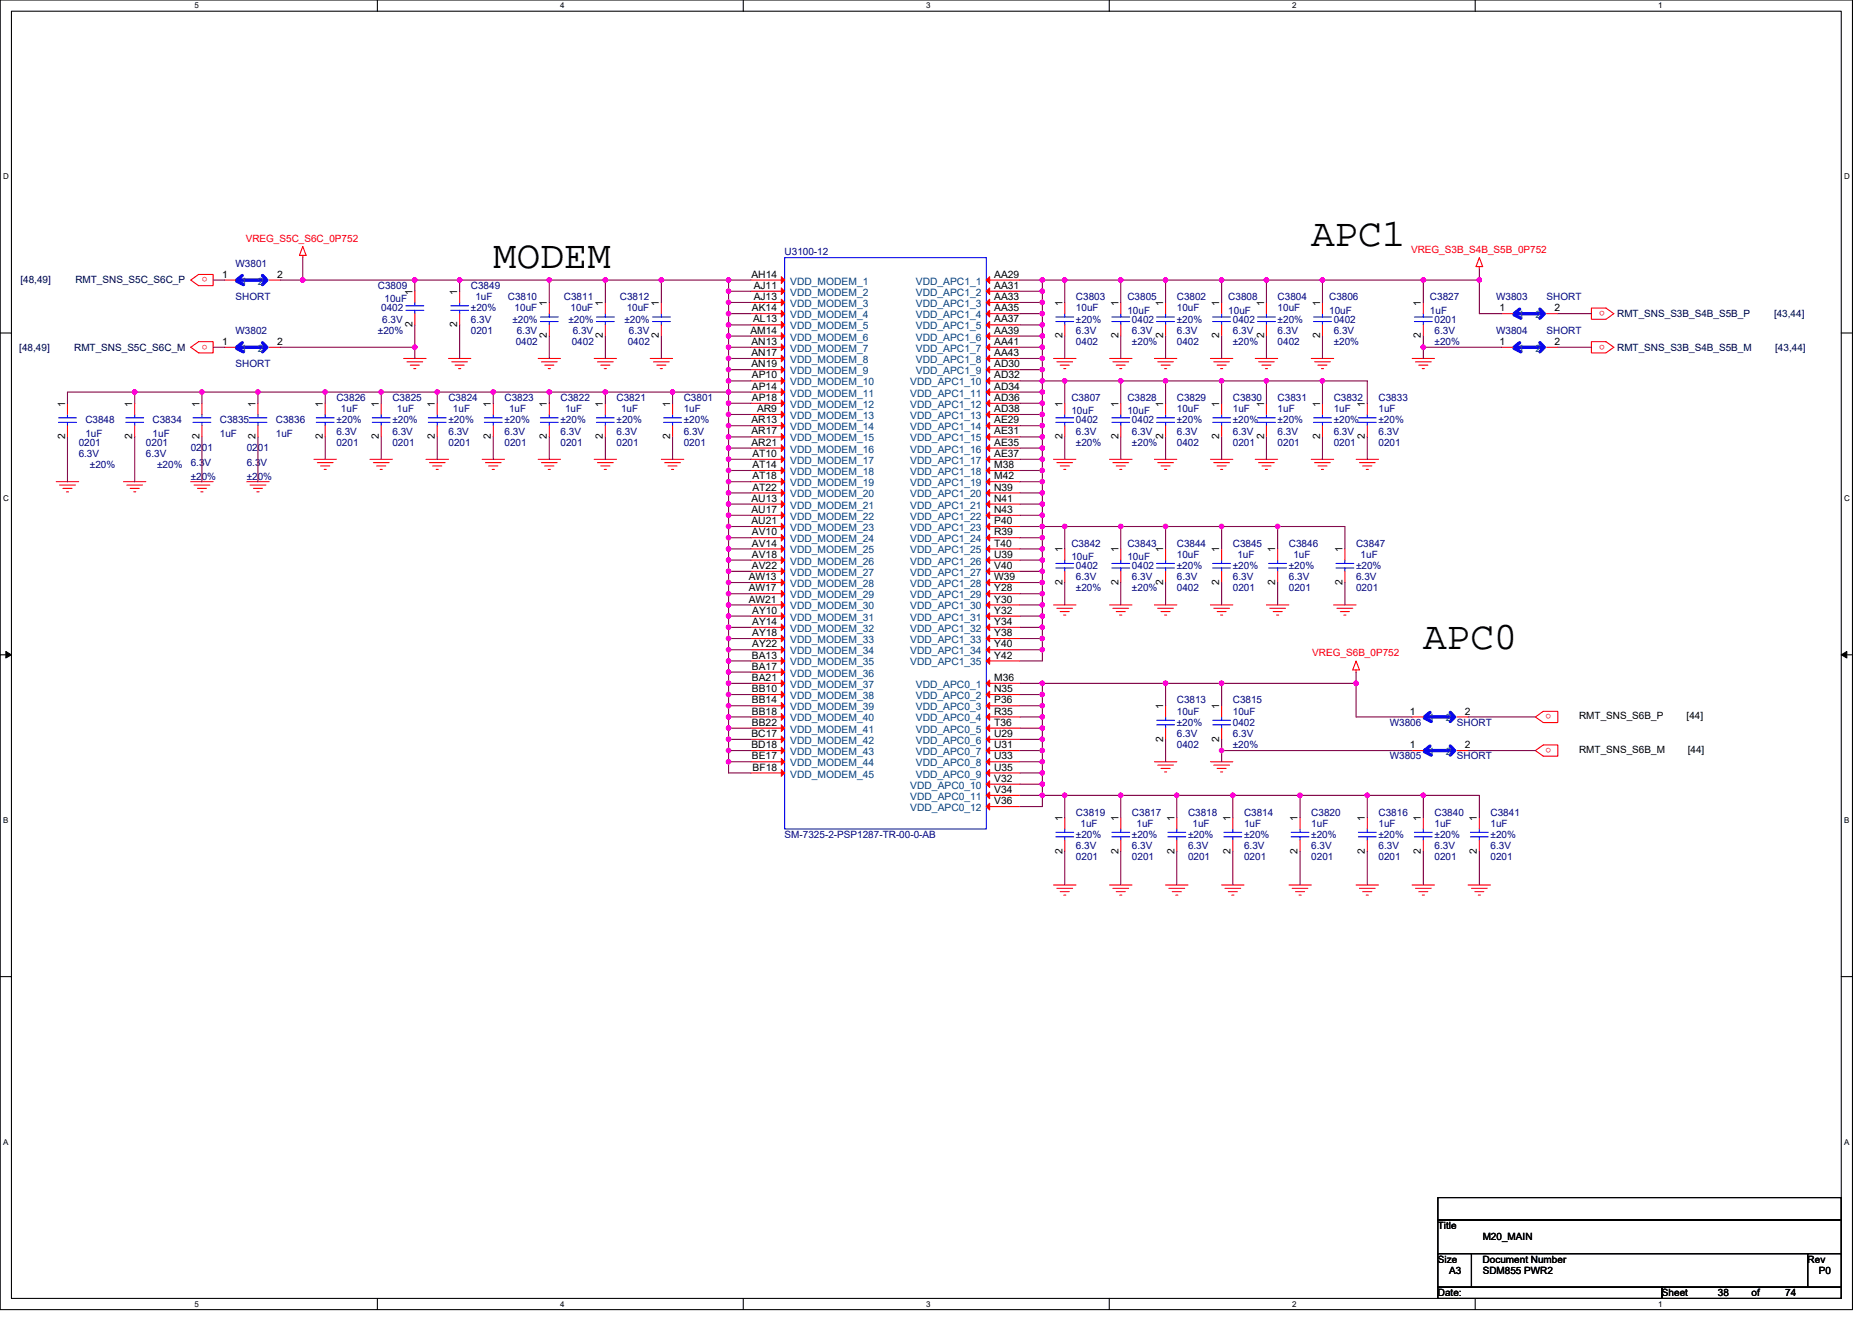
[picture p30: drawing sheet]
<svg xmlns="http://www.w3.org/2000/svg" width="297mm" height="210mm" viewBox="0 0 297 210" stroke-linecap="round" stroke-linejoin="round" font-family="sans-serif">
<defs><g id="words">
<g font-size="6.2">
<text x="208.1" y="39">APC1</text>
<text x="78.3" y="42.5">MODEM</text>
<text x="225.8" y="103">APC0</text>
</g>
<g font-size="1.6" fill="#f00">
<text x="39" y="38.4">VREG_S5C_S6C_0P752</text>
<text x="223.9" y="40.2">VREG_S3B_S4B_S5B_0P752</text>
<text x="32.9" y="44" transform="rotate(180 32.9 44)">o</text>
<text x="254.7" y="49.4" transform="rotate(180 254.7 49.4)">o</text>
<text x="32.9" y="54.7" transform="rotate(180 32.9 54.7)">o</text>
<text x="254.7" y="54.7" transform="rotate(180 254.7 54.7)">o</text>
<text x="208.2" y="104.2">VREG_S6B_0P752</text>
<text x="246.1" y="113.4" transform="rotate(180 246.1 113.4)">o</text>
<text x="246.1" y="118.7" transform="rotate(180 246.1 118.7)">o</text>
</g>
<g font-size="1.6" fill="#000080">
<text x="124.5" y="40.5">U3100-12</text>
<text x="37.4" y="42.3">W3801</text>
<text x="37.4" y="47.6">SHORT</text>
<text x="60" y="45.9">C3809</text>
<text x="74.7" y="45.9">C3849</text>
<text x="75.4" y="47.6">1uF</text>
<text x="80.6" y="47.6">C3810</text>
<text x="89.5" y="47.6">C3811</text>
<text x="98.4" y="47.6">C3812</text>
<text x="170.7" y="47.6">C3803</text>
<text x="178.9" y="47.6">C3805</text>
<text x="186.7" y="47.6">C3802</text>
<text x="194.9" y="47.6">C3808</text>
<text x="202.7" y="47.6">C3804</text>
<text x="210.9" y="47.6">C3806</text>
<text x="226.9" y="47.6">C3827</text>
<text x="237.4" y="47.6">W3803</text>
<text x="245.4" y="47.6">SHORT</text>
<text x="37.4" y="53">W3802</text>
<text x="60" y="53">±20%</text>
<text x="60.5" y="49.4">0402</text>
<text x="60.7" y="51.2">6.3V</text>
<text x="61" y="48">10uF</text>
<text x="74.7" y="53">0201</text>
<text x="74.7" y="51.2">6.3V</text>
<text x="74.7" y="49.4">±20%</text>
<text x="81.3" y="51.2">±20%</text>
<text x="81.7" y="49.4">10uF</text>
<text x="82" y="53">6.3V</text>
<text x="90.2" y="51.2">±20%</text>
<text x="90.5" y="49.4">10uF</text>
<text x="90.9" y="53">6.3V</text>
<text x="99.1" y="51.2">±20%</text>
<text x="99.4" y="49.4">10uF</text>
<text x="99.8" y="53">6.3V</text>
<text x="170.7" y="49.4">10uF</text>
<text x="170.7" y="53">6.3V</text>
<text x="170.7" y="51.2">±20%</text>
<text x="178.9" y="49.8">10uF</text>
<text x="179.6" y="51.2">0402</text>
<text x="179.6" y="53">6.3V</text>
<text x="186.7" y="49.4">10uF</text>
<text x="186.7" y="53">6.3V</text>
<text x="186.7" y="51.2">±20%</text>
<text x="194.9" y="49.8">10uF</text>
<text x="195.6" y="51.2">0402</text>
<text x="195.6" y="53">6.3V</text>
<text x="202.7" y="49.4">10uF</text>
<text x="202.7" y="53">6.3V</text>
<text x="202.7" y="51.2">±20%</text>
<text x="210.9" y="49.8">10uF</text>
<text x="211.6" y="51.2">0402</text>
<text x="211.6" y="53">6.3V</text>
<text x="226.9" y="49.8">1uF</text>
<text x="227.6" y="51.2">0201</text>
<text x="227.6" y="53">6.3V</text>
<text x="237.4" y="53">W3804</text>
<text x="245.4" y="53">SHORT</text>
<text x="37.4" y="58.3">SHORT</text>
<text x="81.8" y="54.8">0402</text>
<text x="90.7" y="54.8">0402</text>
<text x="99.6" y="54.8">0402</text>
<text x="170.7" y="54.8">0402</text>
<text x="179.6" y="54.8">±20%</text>
<text x="186.7" y="54.8">0402</text>
<text x="195.6" y="54.8">±20%</text>
<text x="202.7" y="54.8">0402</text>
<text x="211.6" y="54.8">±20%</text>
<text x="227.6" y="54.8">±20%</text>
<text x="53.4" y="63.6">C3826</text>
<text x="54.1" y="65.4">1uF</text>
<text x="62.3" y="63.6">C3825</text>
<text x="63" y="65.4">1uF</text>
<text x="71.2" y="63.6">C3824</text>
<text x="71.9" y="65.4">1uF</text>
<text x="80" y="63.6">C3823</text>
<text x="80.8" y="65.4">1uF</text>
<text x="88.9" y="63.6">C3822</text>
<text x="89.7" y="65.4">1uF</text>
<text x="97.8" y="63.6">C3821</text>
<text x="98.5" y="65.4">1uF</text>
<text x="108.5" y="63.6">C3801</text>
<text x="108.5" y="65.4">1uF</text>
<text x="170" y="63.6">C3807</text>
<text x="170" y="65.8">10uF</text>
<text x="178.9" y="63.6">C3828</text>
<text x="178.9" y="65.8">10uF</text>
<text x="186.7" y="63.6">C3829</text>
<text x="186.7" y="65.4">10uF</text>
<text x="195.6" y="63.6">C3830</text>
<text x="195.6" y="65.4">1uF</text>
<text x="202.7" y="63.6">C3831</text>
<text x="202.7" y="65.4">1uF</text>
<text x="211.6" y="63.6">C3832</text>
<text x="211.6" y="65.4">1uF</text>
<text x="218.7" y="63.6">C3833</text>
<text x="218.7" y="65.4">1uF</text>
<text x="12.5" y="70.8">0201</text>
<text x="13.5" y="67.2">C3848</text>
<text x="13.5" y="69.3">1uF</text>
<text x="23.2" y="70.8">0201</text>
<text x="24.2" y="67.2">C3834</text>
<text x="24.2" y="69.3">1uF</text>
<text x="30.3" y="71.6">0201</text>
<text x="34.9" y="67.2">C3835</text>
<text x="34.9" y="69.3">1uF</text>
<text x="39.2" y="71.6">0201</text>
<text x="43.8" y="67.2">C3836</text>
<text x="43.8" y="69.3">1uF</text>
<text x="53.4" y="70.8">0201</text>
<text x="53.4" y="69">6.3V</text>
<text x="53.4" y="67.2">±20%</text>
<text x="62.3" y="70.8">0201</text>
<text x="62.3" y="69">6.3V</text>
<text x="62.3" y="67.2">±20%</text>
<text x="71.2" y="70.8">0201</text>
<text x="71.2" y="69">6.3V</text>
<text x="71.2" y="67.2">±20%</text>
<text x="80" y="70.8">0201</text>
<text x="80" y="69">6.3V</text>
<text x="80" y="67.2">±20%</text>
<text x="88.9" y="70.8">0201</text>
<text x="88.9" y="69">6.3V</text>
<text x="88.9" y="67.2">±20%</text>
<text x="97.8" y="70.8">0201</text>
<text x="97.8" y="69">6.3V</text>
<text x="97.8" y="67.2">±20%</text>
<text x="108.5" y="70.8">0201</text>
<text x="108.5" y="69">6.3V</text>
<text x="108.5" y="67.2">±20%</text>
<text x="170.7" y="67.2">0402</text>
<text x="170.7" y="69">6.3V</text>
<text x="170.7" y="70.8">±20%</text>
<text x="179.6" y="67.2">0402</text>
<text x="179.6" y="69">6.3V</text>
<text x="179.6" y="70.8">±20%</text>
<text x="186.7" y="70.8">0402</text>
<text x="186.7" y="69">6.3V</text>
<text x="186.7" y="67.2">±20%</text>
<text x="195.6" y="70.8">0201</text>
<text x="195.6" y="69">6.3V</text>
<text x="195.6" y="67.2">±20%</text>
<text x="202.7" y="70.8">0201</text>
<text x="202.7" y="69">6.3V</text>
<text x="202.7" y="67.2">±20%</text>
<text x="211.6" y="70.8">0201</text>
<text x="211.6" y="69">6.3V</text>
<text x="211.6" y="67.2">±20%</text>
<text x="218.7" y="70.8">0201</text>
<text x="218.7" y="69">6.3V</text>
<text x="218.7" y="67.2">±20%</text>
<text x="12.5" y="72.5">6.3V</text>
<text x="14.3" y="74.3">±20%</text>
<text x="23.2" y="72.5">6.3V</text>
<text x="24.9" y="74.3">±20%</text>
<text x="30.3" y="74">6.3V</text>
<text x="30.3" y="76.3">±20%</text>
<text x="39.2" y="74">6.3V</text>
<text x="39.2" y="76.3">±20%</text>
<text x="170" y="86.8">C3842</text>
<text x="170" y="88.9">10uF</text>
<text x="178.9" y="86.8">C3843</text>
<text x="178.9" y="88.9">10uF</text>
<text x="186.7" y="86.8">C3844</text>
<text x="186.7" y="88.5">10uF</text>
<text x="195.6" y="86.8">C3845</text>
<text x="196.3" y="88.5">1uF</text>
<text x="204.5" y="86.8">C3846</text>
<text x="205.2" y="88.5">1uF</text>
<text x="215.2" y="86.8">C3847</text>
<text x="215.9" y="88.5">1uF</text>
<text x="170.7" y="90.3">0402</text>
<text x="170.7" y="92.1">6.3V</text>
<text x="170.7" y="93.9">±20%</text>
<text x="179.6" y="90.3">0402</text>
<text x="179.6" y="92.1">6.3V</text>
<text x="179.6" y="93.9">±20%</text>
<text x="186.7" y="93.9">0402</text>
<text x="186.7" y="92.1">6.3V</text>
<text x="186.7" y="90.3">±20%</text>
<text x="195.6" y="93.9">0201</text>
<text x="195.6" y="92.1">6.3V</text>
<text x="195.6" y="90.3">±20%</text>
<text x="204.5" y="93.9">0201</text>
<text x="204.5" y="92.1">6.3V</text>
<text x="204.5" y="90.3">±20%</text>
<text x="215.2" y="93.9">0201</text>
<text x="215.2" y="92.1">6.3V</text>
<text x="215.2" y="90.3">±20%</text>
<text x="186.7" y="111.7">C3813</text>
<text x="186.7" y="113.4">10uF</text>
<text x="195.6" y="111.7">C3815</text>
<text x="195.6" y="113.4">10uF</text>
<text x="186.7" y="118.8">0402</text>
<text x="186.7" y="117">6.3V</text>
<text x="186.7" y="115.2">±20%</text>
<text x="195.6" y="115.2">0402</text>
<text x="195.6" y="117">6.3V</text>
<text x="195.6" y="118.8">±20%</text>
<text x="220.5" y="115.2">W3806</text>
<text x="231.2" y="115.2">SHORT</text>
<text x="220.5" y="120.5">W3805</text>
<text x="231.2" y="120.5">SHORT</text>
<text x="170.7" y="129.4">C3819</text>
<text x="171.4" y="131.2">1uF</text>
<text x="179.6" y="129.4">C3817</text>
<text x="180.3" y="131.2">1uF</text>
<text x="188.5" y="129.4">C3818</text>
<text x="189.2" y="131.2">1uF</text>
<text x="197.4" y="129.4">C3814</text>
<text x="197.4" y="131.2">1uF</text>
<text x="208.1" y="129.4">C3820</text>
<text x="208.1" y="131.2">1uF</text>
<text x="218.7" y="129.4">C3816</text>
<text x="218.7" y="131.2">1uF</text>
<text x="227.6" y="129.4">C3840</text>
<text x="227.6" y="131.2">1uF</text>
<text x="236.5" y="129.4">C3841</text>
<text x="236.5" y="131.2">1uF</text>
<text x="124.5" y="133">SM-7325-2-PSP1287-TR-00-0-AB</text>
<text x="170.7" y="136.5">0201</text>
<text x="170.7" y="134.8">6.3V</text>
<text x="170.7" y="133">±20%</text>
<text x="179.6" y="136.5">0201</text>
<text x="179.6" y="134.8">6.3V</text>
<text x="179.6" y="133">±20%</text>
<text x="188.5" y="136.5">0201</text>
<text x="188.5" y="134.8">6.3V</text>
<text x="188.5" y="133">±20%</text>
<text x="197.4" y="136.5">0201</text>
<text x="197.4" y="134.8">6.3V</text>
<text x="197.4" y="133">±20%</text>
<text x="208.1" y="136.5">0201</text>
<text x="208.1" y="134.8">6.3V</text>
<text x="208.1" y="133">±20%</text>
<text x="218.7" y="136.5">0201</text>
<text x="218.7" y="134.8">6.3V</text>
<text x="218.7" y="133">±20%</text>
<text x="227.6" y="136.5">0201</text>
<text x="227.6" y="134.8">6.3V</text>
<text x="227.6" y="133">±20%</text>
<text x="236.5" y="136.5">0201</text>
<text x="236.5" y="134.8">6.3V</text>
<text x="236.5" y="133">±20%</text>
</g>
<g font-size="1.6" fill="#000040">
<text x="3.2" y="45">[48,49]</text>
<text x="12" y="45">RMT_SNS_S5C_S6C_P</text>
<text x="256.6" y="50.3">RMT_SNS_S3B_S4B_S5B_P</text>
<text x="281.5" y="50.3">[43,44]</text>
<text x="3.1" y="55.6">[48,49]</text>
<text x="11.8" y="55.6">RMT_SNS_S5C_S6C_M</text>
<text x="256.6" y="55.6">RMT_SNS_S3B_S4B_S5B_M</text>
<text x="281.7" y="55.6">[43,44]</text>
</g>
<g font-size="1.6">
<text x="35.2" y="44.1">1</text>
<text x="44" y="44.1">2</text>
<text x="65.4" y="46.8" transform="rotate(-90 65.4 46.8)">1</text>
<text x="72.6" y="46.8" transform="rotate(-90 72.6 46.8)">1</text>
<text x="119.2" y="44.1">AH14</text>
<text x="119.6" y="45.8">AJ11</text>
<text x="119.6" y="47.6">AJ13</text>
<text x="157.8" y="44.1">AA29</text>
<text x="157.8" y="45.8">AA31</text>
<text x="157.8" y="47.6">AA33</text>
<text x="65.4" y="51.9" transform="rotate(-90 65.4 51.9)">2</text>
<text x="72.6" y="51.9" transform="rotate(-90 72.6 51.9)">2</text>
<text x="86.8" y="53.7" transform="rotate(-90 86.8 53.7)">2</text>
<text x="86.8" y="48.5" transform="rotate(-90 86.8 48.5)">1</text>
<text x="95.7" y="53.7" transform="rotate(-90 95.7 53.7)">2</text>
<text x="95.7" y="48.5" transform="rotate(-90 95.7 48.5)">1</text>
<text x="104.6" y="53.7" transform="rotate(-90 104.6 53.7)">2</text>
<text x="104.6" y="48.5" transform="rotate(-90 104.6 48.5)">1</text>
<text x="119.1" y="53">AM14</text>
<text x="119.3" y="49.4">AK14</text>
<text x="119.5" y="51.2">AL13</text>
<text x="157.8" y="49.4">AA35</text>
<text x="157.8" y="51.2">AA37</text>
<text x="157.8" y="53">AA39</text>
<text x="168.6" y="53.7" transform="rotate(-90 168.6 53.7)">2</text>
<text x="168.6" y="48.5" transform="rotate(-90 168.6 48.5)">1</text>
<text x="177.5" y="53.7" transform="rotate(-90 177.5 53.7)">2</text>
<text x="177.5" y="48.5" transform="rotate(-90 177.5 48.5)">1</text>
<text x="184.6" y="53.7" transform="rotate(-90 184.6 53.7)">2</text>
<text x="184.6" y="48.5" transform="rotate(-90 184.6 48.5)">1</text>
<text x="193.5" y="53.7" transform="rotate(-90 193.5 53.7)">2</text>
<text x="193.5" y="48.5" transform="rotate(-90 193.5 48.5)">1</text>
<text x="200.6" y="53.7" transform="rotate(-90 200.6 53.7)">2</text>
<text x="200.6" y="48.5" transform="rotate(-90 200.6 48.5)">1</text>
<text x="209.5" y="53.7" transform="rotate(-90 209.5 53.7)">2</text>
<text x="209.5" y="48.5" transform="rotate(-90 209.5 48.5)">1</text>
<text x="225.5" y="53.7" transform="rotate(-90 225.5 53.7)">2</text>
<text x="225.5" y="48.5" transform="rotate(-90 225.5 48.5)">1</text>
<text x="237.9" y="49.4">1</text>
<text x="246.7" y="49.4">2</text>
<text x="35.2" y="54.7">1</text>
<text x="44" y="54.7">2</text>
<text x="119.2" y="54.7">AN13</text>
<text x="119.2" y="56.5">AN17</text>
<text x="119.2" y="58.3">AN19</text>
<text x="157.8" y="54.7">AA41</text>
<text x="157.8" y="56.5">AA43</text>
<text x="157.8" y="58.3">AD30</text>
<text x="237.9" y="54.7">1</text>
<text x="246.7" y="54.7">2</text>
<text x="10.3" y="64.5" transform="rotate(-90 10.3 64.5)">1</text>
<text x="21" y="64.5" transform="rotate(-90 21 64.5)">1</text>
<text x="31.7" y="64.5" transform="rotate(-90 31.7 64.5)">1</text>
<text x="40.6" y="64.5" transform="rotate(-90 40.6 64.5)">1</text>
<text x="51.2" y="64.5" transform="rotate(-90 51.2 64.5)">1</text>
<text x="60.1" y="64.5" transform="rotate(-90 60.1 64.5)">1</text>
<text x="69" y="64.5" transform="rotate(-90 69 64.5)">1</text>
<text x="77.9" y="64.5" transform="rotate(-90 77.9 64.5)">1</text>
<text x="86.8" y="64.5" transform="rotate(-90 86.8 64.5)">1</text>
<text x="95.7" y="64.5" transform="rotate(-90 95.7 64.5)">1</text>
<text x="106.3" y="64.5" transform="rotate(-90 106.3 64.5)">1</text>
<text x="119.3" y="60.1">AP10</text>
<text x="119.3" y="61.8">AP14</text>
<text x="119.3" y="63.6">AP18</text>
<text x="120.1" y="65.4">AR9</text>
<text x="157.8" y="60.1">AD32</text>
<text x="157.8" y="61.8">AD34</text>
<text x="157.8" y="63.6">AD36</text>
<text x="157.8" y="65.4">AD38</text>
<text x="168.6" y="64.5" transform="rotate(-90 168.6 64.5)">1</text>
<text x="177.5" y="64.5" transform="rotate(-90 177.5 64.5)">1</text>
<text x="184.6" y="64.5" transform="rotate(-90 184.6 64.5)">1</text>
<text x="193.5" y="64.5" transform="rotate(-90 193.5 64.5)">1</text>
<text x="200.6" y="64.5" transform="rotate(-90 200.6 64.5)">1</text>
<text x="209.5" y="64.5" transform="rotate(-90 209.5 64.5)">1</text>
<text x="216.6" y="64.5" transform="rotate(-90 216.6 64.5)">1</text>
<text x="10.3" y="69.7" transform="rotate(-90 10.3 69.7)">2</text>
<text x="21" y="69.7" transform="rotate(-90 21 69.7)">2</text>
<text x="31.7" y="69.7" transform="rotate(-90 31.7 69.7)">2</text>
<text x="40.6" y="69.7" transform="rotate(-90 40.6 69.7)">2</text>
<text x="51.2" y="69.7" transform="rotate(-90 51.2 69.7)">2</text>
<text x="60.1" y="69.7" transform="rotate(-90 60.1 69.7)">2</text>
<text x="69" y="69.7" transform="rotate(-90 69 69.7)">2</text>
<text x="77.9" y="69.7" transform="rotate(-90 77.9 69.7)">2</text>
<text x="86.8" y="69.7" transform="rotate(-90 86.8 69.7)">2</text>
<text x="95.7" y="69.7" transform="rotate(-90 95.7 69.7)">2</text>
<text x="106.3" y="69.7" transform="rotate(-90 106.3 69.7)">2</text>
<text x="119.2" y="67.2">AR13</text>
<text x="119.2" y="69">AR17</text>
<text x="119.2" y="70.7">AR21</text>
<text x="157.8" y="67.2">AE29</text>
<text x="157.8" y="69">AE31</text>
<text x="157.8" y="70.7">AE35</text>
<text x="168.6" y="69.7" transform="rotate(-90 168.6 69.7)">2</text>
<text x="177.5" y="69.7" transform="rotate(-90 177.5 69.7)">2</text>
<text x="184.6" y="69.7" transform="rotate(-90 184.6 69.7)">2</text>
<text x="193.5" y="69.7" transform="rotate(-90 193.5 69.7)">2</text>
<text x="200.6" y="69.7" transform="rotate(-90 200.6 69.7)">2</text>
<text x="209.5" y="69.7" transform="rotate(-90 209.5 69.7)">2</text>
<text x="216.6" y="69.7" transform="rotate(-90 216.6 69.7)">2</text>
<text x="119.4" y="72.5">AT10</text>
<text x="119.4" y="74.3">AT14</text>
<text x="119.4" y="76.1">AT18</text>
<text x="119.4" y="77.9">AT22</text>
<text x="157.8" y="72.5">AE37</text>
<text x="157.8" y="74.3">M38</text>
<text x="157.8" y="76.1">M42</text>
<text x="157.8" y="77.9">N39</text>
<text x="119.2" y="79.6">AU13</text>
<text x="119.2" y="81.4">AU17</text>
<text x="119.2" y="83.2">AU21</text>
<text x="157.8" y="79.6">N41</text>
<text x="157.8" y="81.4">N43</text>
<text x="157.8" y="83.2">P40</text>
<text x="119.3" y="85">AV10</text>
<text x="119.3" y="86.7">AV14</text>
<text x="119.3" y="88.5">AV18</text>
<text x="157.8" y="85">R39</text>
<text x="157.8" y="86.7">T40</text>
<text x="157.8" y="88.5">U39</text>
<text x="168.6" y="87.7" transform="rotate(-90 168.6 87.7)">1</text>
<text x="177.5" y="87.7" transform="rotate(-90 177.5 87.7)">1</text>
<text x="184.6" y="87.7" transform="rotate(-90 184.6 87.7)">1</text>
<text x="193.5" y="87.7" transform="rotate(-90 193.5 87.7)">1</text>
<text x="202.3" y="87.7" transform="rotate(-90 202.3 87.7)">1</text>
<text x="213" y="87.7" transform="rotate(-90 213 87.7)">1</text>
<text x="118.8" y="92.1">AW13</text>
<text x="118.8" y="93.9">AW17</text>
<text x="118.8" y="95.6">AW21</text>
<text x="119.3" y="90.3">AV22</text>
<text x="157.8" y="90.3">V40</text>
<text x="157.8" y="92.1">W39</text>
<text x="157.8" y="93.9">Y28</text>
<text x="157.8" y="95.6">Y30</text>
<text x="168.6" y="92.8" transform="rotate(-90 168.6 92.8)">2</text>
<text x="177.5" y="92.8" transform="rotate(-90 177.5 92.8)">2</text>
<text x="184.6" y="92.8" transform="rotate(-90 184.6 92.8)">2</text>
<text x="193.5" y="92.8" transform="rotate(-90 193.5 92.8)">2</text>
<text x="202.3" y="92.8" transform="rotate(-90 202.3 92.8)">2</text>
<text x="213" y="92.8" transform="rotate(-90 213 92.8)">2</text>
<text x="119.4" y="97.4">AY10</text>
<text x="119.4" y="99.2">AY14</text>
<text x="119.4" y="101">AY18</text>
<text x="157.8" y="97.4">Y32</text>
<text x="157.8" y="99.2">Y34</text>
<text x="157.8" y="101">Y38</text>
<text x="119.3" y="104.5">BA13</text>
<text x="119.3" y="106.3">BA17</text>
<text x="119.4" y="102.7">AY22</text>
<text x="157.8" y="102.7">Y40</text>
<text x="157.8" y="104.5">Y42</text>
<text x="119.3" y="108.1">BA21</text>
<text x="119.3" y="109.9">BB10</text>
<text x="119.3" y="111.6">BB14</text>
<text x="119.3" y="113.4">BB18</text>
<text x="157.8" y="108.1">M36</text>
<text x="157.8" y="109.9">N35</text>
<text x="157.8" y="111.6">P36</text>
<text x="157.8" y="113.4">R35</text>
<text x="184.6" y="112.5" transform="rotate(-90 184.6 112.5)">1</text>
<text x="193.5" y="112.5" transform="rotate(-90 193.5 112.5)">1</text>
<text x="223.7" y="113.4">1</text>
<text x="232.4" y="113.4">2</text>
<text x="119.2" y="117">BC17</text>
<text x="119.2" y="118.7">BD18</text>
<text x="119.3" y="115.2">BB22</text>
<text x="157.8" y="115.2">T36</text>
<text x="157.8" y="117">U29</text>
<text x="157.8" y="118.7">U31</text>
<text x="184.6" y="117.7" transform="rotate(-90 184.6 117.7)">2</text>
<text x="193.5" y="117.7" transform="rotate(-90 193.5 117.7)">2</text>
<text x="223.7" y="118.7">1</text>
<text x="232.4" y="118.7">2</text>
<text x="250.6" y="114.2">RMT_SNS_S6B_P</text>
<text x="250.6" y="119.5">RMT_SNS_S6B_M</text>
<text x="267.6" y="114.2">[44]</text>
<text x="267.8" y="119.5">[44]</text>
<text x="119.3" y="120.5">BE17</text>
<text x="119.4" y="122.3">BF18</text>
<text x="157.8" y="124.1">V32</text>
<text x="157.8" y="125.9">V34</text>
<text x="157.8" y="120.5">U33</text>
<text x="157.8" y="122.3">U35</text>
<text x="157.8" y="127.6">V36</text>
<text x="168.6" y="130.3" transform="rotate(-90 168.6 130.3)">1</text>
<text x="177.5" y="130.3" transform="rotate(-90 177.5 130.3)">1</text>
<text x="186.3" y="130.3" transform="rotate(-90 186.3 130.3)">1</text>
<text x="195.2" y="130.3" transform="rotate(-90 195.2 130.3)">1</text>
<text x="205.9" y="130.3" transform="rotate(-90 205.9 130.3)">1</text>
<text x="216.6" y="130.3" transform="rotate(-90 216.6 130.3)">1</text>
<text x="225.5" y="130.3" transform="rotate(-90 225.5 130.3)">1</text>
<text x="234.4" y="130.3" transform="rotate(-90 234.4 130.3)">1</text>
<text x="168.6" y="135.5" transform="rotate(-90 168.6 135.5)">2</text>
<text x="177.5" y="135.5" transform="rotate(-90 177.5 135.5)">2</text>
<text x="186.3" y="135.5" transform="rotate(-90 186.3 135.5)">2</text>
<text x="195.2" y="135.5" transform="rotate(-90 195.2 135.5)">2</text>
<text x="205.9" y="135.5" transform="rotate(-90 205.9 135.5)">2</text>
<text x="216.6" y="135.5" transform="rotate(-90 216.6 135.5)">2</text>
<text x="225.5" y="135.5" transform="rotate(-90 225.5 135.5)">2</text>
<text x="234.4" y="135.5" transform="rotate(-90 234.4 135.5)">2</text>
<text x="228.1" y="195.1">Title</text>
<text x="235.3" y="196.8">M20_MAIN</text>
<text x="228.1" y="200.4">Size</text>
<text x="229.9" y="202.2">A3</text>
<text x="235.3" y="200.4">Document Number</text>
<text x="235.3" y="202.2">SDM855 PWR2</text>
<text x="286.8" y="200.4">Rev</text>
<text x="288.6" y="202.2">P0</text>
<text x="228.1" y="205.7">Date:</text>
<text x="263.7" y="205.7">Sheet</text>
<text x="272.6" y="205.7">38</text>
<text x="277.9" y="205.7">of</text>
<text x="283.3" y="205.7">74</text>
</g>
<g font-size="1.6" fill="#004080">
<text x="38.3" y="45.2">1</text>
<text x="40.9" y="45.2">2</text>
<text x="125.4" y="45.2">VDD_MODEM_1</text>
<text x="125.4" y="46.9">VDD_MODEM_2</text>
<text x="145.3" y="45.2">VDD_APC1_1</text>
<text x="145.3" y="46.9">VDD_APC1_2</text>
<text x="125.4" y="48.7">VDD_MODEM_3</text>
<text x="125.4" y="50.5">VDD_MODEM_4</text>
<text x="125.4" y="52.3">VDD_MODEM_5</text>
<text x="145.3" y="48.7">VDD_APC1_3</text>
<text x="145.3" y="50.5">VDD_APC1_4</text>
<text x="145.3" y="52.3">VDD_APC1_5</text>
<text x="241" y="50.5">1</text>
<text x="243.6" y="50.5">2</text>
<text x="38.3" y="55.8">1</text>
<text x="40.9" y="55.8">2</text>
<text x="125.4" y="54.1">VDD_MODEM_6</text>
<text x="125.4" y="55.8">VDD_MODEM_7</text>
<text x="125.4" y="57.6">VDD_MODEM_8</text>
<text x="125.4" y="59.4">VDD_MODEM_9</text>
<text x="145.3" y="54.1">VDD_APC1_6</text>
<text x="145.3" y="55.8">VDD_APC1_7</text>
<text x="145.3" y="57.6">VDD_APC1_8</text>
<text x="145.3" y="59.4">VDD_APC1_9</text>
<text x="241" y="55.8">1</text>
<text x="243.6" y="55.8">2</text>
<text x="125.4" y="61.2">VDD_MODEM_10</text>
<text x="125.4" y="62.9">VDD_MODEM_11</text>
<text x="125.4" y="64.7">VDD_MODEM_12</text>
<text x="144.4" y="61.2">VDD_APC1_10</text>
<text x="144.4" y="62.9">VDD_APC1_11</text>
<text x="144.4" y="64.7">VDD_APC1_12</text>
<text x="125.4" y="66.5">VDD_MODEM_13</text>
<text x="125.4" y="68.3">VDD_MODEM_14</text>
<text x="125.4" y="70.1">VDD_MODEM_15</text>
<text x="125.4" y="71.8">VDD_MODEM_16</text>
<text x="144.4" y="66.5">VDD_APC1_13</text>
<text x="144.4" y="68.3">VDD_APC1_14</text>
<text x="144.4" y="70.1">VDD_APC1_15</text>
<text x="144.4" y="71.8">VDD_APC1_16</text>
<text x="125.4" y="73.6">VDD_MODEM_17</text>
<text x="125.4" y="75.4">VDD_MODEM_18</text>
<text x="125.4" y="77.2">VDD_MODEM_19</text>
<text x="144.4" y="73.6">VDD_APC1_17</text>
<text x="144.4" y="75.4">VDD_APC1_18</text>
<text x="144.4" y="77.2">VDD_APC1_19</text>
<text x="125.4" y="79">VDD_MODEM_20</text>
<text x="125.4" y="80.7">VDD_MODEM_21</text>
<text x="125.4" y="82.5">VDD_MODEM_22</text>
<text x="144.4" y="79">VDD_APC1_20</text>
<text x="144.4" y="80.7">VDD_APC1_21</text>
<text x="144.4" y="82.5">VDD_APC1_22</text>
<text x="125.4" y="84.3">VDD_MODEM_23</text>
<text x="125.4" y="86.1">VDD_MODEM_24</text>
<text x="125.4" y="87.8">VDD_MODEM_25</text>
<text x="125.4" y="89.6">VDD_MODEM_26</text>
<text x="144.4" y="84.3">VDD_APC1_23</text>
<text x="144.4" y="86.1">VDD_APC1_24</text>
<text x="144.4" y="87.8">VDD_APC1_25</text>
<text x="144.4" y="89.6">VDD_APC1_26</text>
<text x="125.4" y="91.4">VDD_MODEM_27</text>
<text x="125.4" y="93.2">VDD_MODEM_28</text>
<text x="125.4" y="95">VDD_MODEM_29</text>
<text x="144.4" y="91.4">VDD_APC1_27</text>
<text x="144.4" y="93.2">VDD_APC1_28</text>
<text x="144.4" y="95">VDD_APC1_29</text>
<text x="125.4" y="96.7">VDD_MODEM_30</text>
<text x="125.4" y="98.5">VDD_MODEM_31</text>
<text x="125.4" y="100.3">VDD_MODEM_32</text>
<text x="144.4" y="96.7">VDD_APC1_30</text>
<text x="144.4" y="98.5">VDD_APC1_31</text>
<text x="144.4" y="100.3">VDD_APC1_32</text>
<text x="125.4" y="102.1">VDD_MODEM_33</text>
<text x="125.4" y="103.8">VDD_MODEM_34</text>
<text x="125.4" y="105.6">VDD_MODEM_35</text>
<text x="125.4" y="107.4">VDD_MODEM_36</text>
<text x="144.4" y="102.1">VDD_APC1_33</text>
<text x="144.4" y="103.8">VDD_APC1_34</text>
<text x="144.4" y="105.6">VDD_APC1_35</text>
<text x="125.4" y="109.2">VDD_MODEM_37</text>
<text x="125.4" y="111">VDD_MODEM_38</text>
<text x="125.4" y="112.7">VDD_MODEM_39</text>
<text x="145.3" y="109.2">VDD_APC0_1</text>
<text x="145.3" y="111">VDD_APC0_2</text>
<text x="145.3" y="112.7">VDD_APC0_3</text>
<text x="125.4" y="114.5">VDD_MODEM_40</text>
<text x="125.4" y="116.3">VDD_MODEM_41</text>
<text x="125.4" y="118.1">VDD_MODEM_42</text>
<text x="125.4" y="119.8">VDD_MODEM_43</text>
<text x="145.3" y="114.5">VDD_APC0_4</text>
<text x="145.3" y="116.3">VDD_APC0_5</text>
<text x="145.3" y="118.1">VDD_APC0_6</text>
<text x="145.3" y="119.8">VDD_APC0_7</text>
<text x="226.7" y="119.8">1</text>
<text x="226.7" y="114.5">1</text>
<text x="229.4" y="119.8">2</text>
<text x="229.4" y="114.5">2</text>
<text x="125.4" y="121.6">VDD_MODEM_44</text>
<text x="125.4" y="123.4">VDD_MODEM_45</text>
<text x="144.4" y="125.2">VDD_APC0_10</text>
<text x="145.3" y="121.6">VDD_APC0_8</text>
<text x="145.3" y="123.4">VDD_APC0_9</text>
<text x="144.4" y="127">VDD_APC0_11</text>
<text x="144.4" y="128.7">VDD_APC0_12</text>
</g>
<g font-size="1.3">
<text x="30.8" y="1.3">5</text>
<text x="88.9" y="1.3">4</text>
<text x="147" y="1.3">3</text>
<text x="205" y="1.3">2</text>
<text x="263.1" y="1.3">1</text>
<text x=".5" y="28.4">D</text>
<text x="292.6" y="28.4">D</text>
<text x=".5" y="79.5">C</text>
<text x="292.6" y="79.5">C</text>
<text x=".5" y="130.6">B</text>
<text x="292.6" y="130.6">B</text>
<text x=".5" y="181.7">A</text>
<text x="292.6" y="181.7">A</text>
<text x="30.8" y="207.4">5</text>
<text x="88.9" y="207.4">4</text>
<text x="147" y="207.4">3</text>
<text x="205" y="207.4">2</text>
<text x="263.1" y="207.4">1</text>
</g>
</g></defs>
<path d="M0 0h293.9v207.9h-293.9zM1.8 1.8h290.4v204.3h-290.4z" fill="none" stroke="#000" stroke-width=".17"/>
<g fill="#fff">
<path d="M30.8 .2h.7v1.4h-.7z"/>
<path d="M30.8 206.3h.7v1.4h-.7z"/>
</g>
<path d="M59.9 0v1.8M59.9 206.1v1.8" fill="none" stroke="#000" stroke-width=".17"/>
<g fill="#fff">
<path d="M88.9 .2h.7v1.4h-.7z"/>
<path d="M88.9 206.3h.7v1.4h-.7z"/>
</g>
<path d="M117.9 0v1.8M117.9 206.1v1.8" fill="none" stroke="#000" stroke-width=".17"/>
<g fill="#fff">
<path d="M147 .2h.7v1.4h-.7z"/>
<path d="M147 206.3h.7v1.4h-.7z"/>
</g>
<path d="M176 0v1.8M176 206.1v1.8" fill="none" stroke="#000" stroke-width=".17"/>
<g fill="#fff">
<path d="M205 .2h.7v1.4h-.7z"/>
<path d="M205 206.3h.7v1.4h-.7z"/>
</g>
<path d="M234.1 0v1.8M234.1 206.1v1.8" fill="none" stroke="#000" stroke-width=".17"/>
<g fill="#fff">
<path d="M263.1 .2h.7v1.4h-.7z"/>
<path d="M263.1 206.3h.7v1.4h-.7z"/>
<path d="M.5 27.3h.9v1.4h-.9z"/>
<path d="M292.6 27.3h.9v1.4h-.9z"/>
<path d="M.5 78.4h.9v1.4h-.9z"/>
<path d="M292.6 78.4h.9v1.4h-.9z"/>
</g>
<path d="M0 52.9h1.8M292.2 52.9h1.7" fill="none" stroke="#000" stroke-width=".17"/>
<g fill="#fff">
<path d="M.5 129.5h.8v1.4h-.8z"/>
<path d="M292.6 129.5h.9v1.4h-.9z"/>
</g>
<path d="M0 103.9h1.8M292.2 103.9h1.7" fill="none" stroke="#000" stroke-width=".17"/>
<path d="M.9 103.4l.9 .5-.9 .5zM292.2 103.9l.8-.5v1z" fill="#000" stroke="#000" stroke-width=".16"/>
<g fill="#fff">
<path d="M.5 180.5h.8v1.4h-.8z"/>
<path d="M292.6 180.5h.9v1.4h-.9z"/>
</g>
<path d="M0 155h1.8M292.2 155h1.7M228.2 190.1h64v3.5h-64zM228.2 193.6h64v5.4h-64zM228.2 199h5.3v5.3h-5.3zM233.5 199h53.3v5.3h-53.3zM286.8 199h5.4v5.3h-5.4zM228.2 204.3h35.5v1.8h-35.5zM263.7 204.3h28.5v1.8h-28.5z" fill="none" stroke="#000" stroke-width=".17"/>
<g fill="none" stroke="#f00" stroke-width=".17">
<path d="M48 39.1l.6 1.4h-1.1zM30.3 44.4l1.2-.8h2.3v1.7h-2.3zM30.3 55.1l1.2-.9h2.3v1.8h-2.3zM35.6 44.4h1.8M35.6 55.1h1.8M42.7 44.4h1.8M42.7 55.1h1.8M48 40.5v.4M64 56.9h3.6M64.6 57.4h2.5M65.1 58h1.4M65.7 58.5h.3"/>
<path d="M65.8 46.2v1.8M65.8 49.8v1.8M71.2 56.9h3.5M71.7 57.4h2.5M72.2 58h1.5M72.8 58.5h.3M72.9 46.2v1.8M72.9 49.8v1.8M85.4 56.9h3.5M85.9 57.4h2.5M86.4 58h1.5M87 58.5h.3"/>
<path d="M87.2 48v1.8M87.2 51.6v1.7M94.3 56.9h3.5M94.8 57.4h2.5M95.3 58h1.5M95.9 58.5h.3M96.1 48v1.8M96.1 51.6v1.7M103.2 56.9h3.5M103.7 57.4h2.5M104.2 58h1.5M104.8 58.5h.3"/>
<path d="M104.9 48v1.8M104.9 51.6v1.7M119.2 44.4h5.3M119.2 46.2h5.3M119.2 48h5.3M119.2 49.8h5.3M119.2 51.6h5.3M119.2 53.3h5.3M119.2 55.1h5.3M119.2 56.9h5.3M119.2 58.7h5.3M156.5 44.4h5.3"/>
<path d="M156.5 46.2h5.3M156.5 48h5.3M156.5 49.8h5.3M156.5 51.6h5.3M156.5 53.3h5.3M156.5 55.1h5.3M156.5 56.9h5.3M156.5 58.7h5.3M167.2 56.9h3.5M167.7 57.4h2.5M168.2 58h1.5M168.8 58.5h.3"/>
<path d="M168.9 48v1.8M168.9 51.6v1.7M176.1 56.9h3.5M176.6 57.4h2.5M177.1 58h1.5M177.7 58.5h.3M177.8 48v1.8M177.8 51.6v1.7M183.2 56.9h3.5M183.7 57.4h2.5M184.2 58h1.5M184.8 58.5h.3"/>
<path d="M185 48v1.8M185 51.6v1.7M192.1 56.9h3.5M192.6 57.4h2.5M193.1 58h1.5M193.7 58.5h.3M193.8 48v1.8M193.8 51.6v1.7M199.2 56.9h3.5M199.7 57.4h2.5M200.2 58h1.5M200.8 58.5h.3"/>
<path d="M201 48v1.8M201 51.6v1.7M208.1 56.9h3.5M208.6 57.4h2.5M209.1 58h1.5M209.7 58.5h.3M209.8 48v1.8M209.8 51.6v1.7M224.1 56.9h3.5M224.6 57.4h2.5M225.1 58h1.5M225.7 58.5h.3"/>
<path d="M225.8 48v1.8M225.8 51.6v1.7M234.7 40.9l.6 1.4h-1.1zM234.7 42.3v.4M238.3 49.8h1.8M238.3 55.1h1.8M245.4 49.8h1.8M245.4 55.1h1.8M252.5 48.9h2.3l1.3 .9-1.3 .9h-2.3zM252.5 54.2h2.3l1.3 .9-1.3 .9h-2.3zM8.9 76.5h3.6M9.5 77h2.5"/>
<path d="M10 77.5h1.4M10.5 78.1h.4M10.7 64v1.8M10.7 67.6v1.7M19.6 76.5h3.6M20.1 77h2.5M20.7 77.5h1.4M21.2 78.1h.3M21.4 64v1.8M21.4 67.6v1.7M30.3 76.5h3.5M30.8 77h2.5"/>
<path d="M31.3 77.5h1.5M31.9 78.1h.3M32 64v1.8M32 67.6v1.7M39.2 76.5h3.5M39.7 77h2.5M40.2 77.5h1.5M40.8 78.1h.3M40.9 64v1.8M40.9 67.6v1.7M49.8 72.9h3.6M50.4 73.4h2.4"/>
<path d="M50.9 74h1.4M51.4 74.5h.4M51.6 64v1.8M51.6 67.6v1.7M58.7 72.9h3.6M59.2 73.4h2.5M59.8 74h1.4M60.3 74.5h.4M60.5 64v1.8M60.5 67.6v1.7M67.6 72.9h3.6M68.1 73.4h2.5"/>
<path d="M68.7 74h1.4M69.2 74.5h.4M69.4 64v1.8M69.4 67.6v1.7M76.5 72.9h3.5M77 73.4h2.5M77.6 74h1.4M78.1 74.5h.3M78.3 64v1.8M78.3 67.6v1.7M85.4 72.9h3.5M85.9 73.4h2.5"/>
<path d="M86.4 74h1.5M87 74.5h.3M87.2 64v1.8M87.2 67.6v1.7M94.3 72.9h3.5M94.8 73.4h2.5M95.3 74h1.5M95.9 74.5h.3M96.1 64v1.8M96.1 67.6v1.7M104.9 72.9h3.6M105.5 73.4h2.5"/>
<path d="M106 74h1.4M106.5 74.5h.4M106.7 64v1.8M106.7 67.6v1.7M119.2 60.5h5.3M119.2 62.2h5.3M119.2 64h5.3M119.2 65.8h5.3M119.2 67.6h5.3M119.2 69.3h5.3M119.2 71.1h5.3M119.2 72.9h5.3"/>
<path d="M119.2 74.7h5.3M119.2 76.5h5.3M119.2 78.2h5.3M156.5 60.5h5.3M156.5 62.2h5.3M156.5 64h5.3M156.5 65.8h5.3M156.5 67.6h5.3M156.5 69.3h5.3M156.5 71.1h5.3M156.5 72.9h5.3M156.5 74.7h5.3"/>
<path d="M156.5 76.5h5.3M156.5 78.2h5.3M167.2 72.9h3.5M167.7 73.4h2.5M168.2 74h1.5M168.8 74.5h.3M168.9 64v1.8M168.9 67.6v1.7M176.1 72.9h3.5M176.6 73.4h2.5M177.1 74h1.5M177.7 74.5h.3"/>
<path d="M177.8 64v1.8M177.8 67.6v1.7M183.2 72.9h3.5M183.7 73.4h2.5M184.2 74h1.5M184.8 74.5h.3M185 64v1.8M185 67.6v1.7M192.1 72.9h3.5M192.6 73.4h2.5M193.1 74h1.5M193.7 74.5h.3"/>
<path d="M193.8 64v1.8M193.8 67.6v1.7M199.2 72.9h3.5M199.7 73.4h2.5M200.2 74h1.5M200.8 74.5h.3M201 64v1.8M201 67.6v1.7M208.1 72.9h3.5M208.6 73.4h2.5M209.1 74h1.5M209.7 74.5h.3"/>
<path d="M209.8 64v1.8M209.8 67.6v1.7M215.2 72.9h3.5M215.7 73.4h2.5M216.2 74h1.5M216.8 74.5h.3M217 64v1.8M217 67.6v1.7M119.2 80h5.3M119.2 81.8h5.3M119.2 83.6h5.3M119.2 85.3h5.3"/>
<path d="M119.2 87.1h5.3M119.2 88.9h5.3M119.2 90.7h5.3M119.2 92.5h5.3M119.2 94.2h5.3M119.2 96h5.3M119.2 97.8h5.3M119.2 99.6h5.3M156.5 80h5.3M156.5 81.8h5.3M156.5 83.6h5.3M156.5 85.3h5.3"/>
<path d="M156.5 87.1h5.3M156.5 88.9h5.3M156.5 90.7h5.3M156.5 92.5h5.3M156.5 94.2h5.3M156.5 96h5.3M156.5 97.8h5.3M156.5 99.6h5.3M167.2 96h3.5M167.7 96.5h2.5M168.2 97.1h1.5M168.8 97.6h.3"/>
<path d="M168.9 87.1v1.8M168.9 90.7v1.8M176.1 96h3.5M176.6 96.5h2.5M177.1 97.1h1.5M177.7 97.6h.3M177.8 87.1v1.8M177.8 90.7v1.8M183.2 96h3.5M183.7 96.5h2.5M184.2 97.1h1.5M184.8 97.6h.3"/>
<path d="M185 87.1v1.8M185 90.7v1.8M192.1 96h3.5M192.6 96.5h2.5M193.1 97.1h1.5M193.7 97.6h.3M193.8 87.1v1.8M193.8 90.7v1.8M201 96h3.5M201.5 96.5h2.5M202 97.1h1.5M202.6 97.6h.3"/>
<path d="M202.7 87.1v1.8M202.7 90.7v1.8M211.6 96h3.6M212.2 96.5h2.4M212.7 97.1h1.4M213.2 97.6h.4M213.4 87.1v1.8M213.4 90.7v1.8M119.2 101.3h5.3M119.2 103.1h5.3M119.2 104.9h5.3M119.2 106.7h5.3"/>
<path d="M119.2 108.5h5.3M119.2 110.2h5.3M119.2 112h5.3M119.2 113.8h5.3M119.2 115.6h5.3M119.2 117.3h5.3M119.2 119.1h5.3M156.5 101.3h5.3M156.5 103.1h5.3M156.5 104.9h5.3M156.5 108.5h5.3M156.5 110.2h5.3"/>
<path d="M156.5 112h5.3M156.5 113.8h5.3M156.5 115.6h5.3M156.5 117.3h5.3M156.5 119.1h5.3M185 112v1.8M185 115.6v1.7M193.8 112v1.8M193.8 115.6v1.7M215.2 104.9l.5 1.4h-1.1zM215.2 106.3v.4M224.1 119.1h1.7"/>
<path d="M224.1 113.8h1.7M231.2 119.1h1.8M231.2 113.8h1.8M243.6 113.8l1.3-.9h2.3v1.8h-2.3zM243.6 119.1l1.3-.9h2.3v1.8h-2.3zM119.2 120.9h5.3M119.2 122.7h5.3M156.5 120.9h5.3M156.5 122.7h5.3M156.5 124.5h5.3M156.5 126.2h5.3M156.5 128h5.3"/>
<path d="M168.9 129.8v1.8M168.9 133.3v1.8M177.8 129.8v1.8M177.8 133.3v1.8M183.2 120.9h3.5M183.7 121.4h2.5M184.2 122h1.5M184.8 122.5h.3M186.7 129.8v1.8M186.7 133.3v1.8M192.1 120.9h3.5M192.6 121.4h2.5"/>
<path d="M193.1 122h1.5M193.7 122.5h.3M195.6 129.8v1.8M195.6 133.3v1.8M206.3 129.8v1.8M206.3 133.3v1.8M217 129.8v1.8M217 133.3v1.8M225.8 129.8v1.8M225.8 133.3v1.8M234.7 129.8v1.8M234.7 133.3v1.8"/>
<path d="M167.2 140.5h3.5M167.7 141h2.5M168.2 141.5h1.5M168.8 142.1h.3M176.1 140.5h3.5M176.6 141h2.5M177.1 141.5h1.5M177.7 142.1h.3M185 140.5h3.5M185.5 141h2.5M186 141.5h1.4M186.6 142.1h.3"/>
<path d="M193.8 140.5h3.6M194.4 141h2.5M194.9 141.5h1.4M195.4 142.1h.4M204.5 140.5h3.6M205 141h2.5M205.6 141.5h1.4M206.1 142.1h.4M215.2 140.5h3.5M215.7 141h2.5M216.2 141.5h1.5M216.8 142.1h.3"/>
<path d="M224.1 140.5h3.5M224.6 141h2.5M225.1 141.5h1.5M225.7 142.1h.3M233 140.5h3.5M233.5 141h2.5M234 141.5h1.5M234.6 142.1h.3"/>
</g>
<g fill="none" stroke="#00f" stroke-width=".17">
<path d="M64.4 48.5h2.8M64.4 49.3h2.8M65.8 48v.5M65.8 49.3v.5M71.5 48.5h2.9M71.5 49.3h2.9M72.9 48v.5M72.9 49.3v.5M85.7 50.3h2.9M85.7 51h2.9M87.2 49.8v.5M87.2 51v.6"/>
<path d="M94.6 50.3h2.9M94.6 51h2.9M96.1 49.8v.5M96.1 51v.6M103.5 50.3h2.9M103.5 51h2.9M104.9 49.8v.5M104.9 51v.6M124.5 40.9h32v90.7h-32zM167.5 50.3h2.9M167.5 51h2.9M168.9 49.8v.5"/>
<path d="M168.9 51v.6M176.4 50.3h2.9M176.4 51h2.9M177.8 49.8v.5M177.8 51v.6M183.5 50.3h2.9M183.5 51h2.9M185 49.8v.5M185 51v.6M192.4 50.3h2.9M192.4 51h2.9M193.8 49.8v.5"/>
<path d="M193.8 51v.6M199.5 50.3h2.9M199.5 51h2.9M201 49.8v.5M201 51v.6M208.4 50.3h2.9M208.4 51h2.9M209.8 49.8v.5M209.8 51v.6M224.4 50.3h2.9M224.4 51h2.9M225.8 49.8v.5"/>
<path d="M225.8 51v.6M9.3 66.3h2.8M9.3 67h2.8M10.7 65.8v.5M10.7 67v.6M20 66.3h2.8M20 67h2.8M21.4 65.8v.5M21.4 67v.6M30.6 66.3h2.9M30.6 67h2.9M32 65.8v.5"/>
<path d="M32 67v.6M39.5 66.3h2.9M39.5 67h2.9M40.9 65.8v.5M40.9 67v.6M50.2 66.3h2.8M50.2 67h2.8M51.6 65.8v.5M51.6 67v.6M59.1 66.3h2.8M59.1 67h2.8M60.5 65.8v.5"/>
<path d="M60.5 67v.6M68 66.3h2.8M68 67h2.8M69.4 65.8v.5M69.4 67v.6M76.9 66.3h2.8M76.9 67h2.8M78.3 65.8v.5M78.3 67v.6M85.7 66.3h2.9M85.7 67h2.9M87.2 65.8v.5"/>
<path d="M87.2 67v.6M94.6 66.3h2.9M94.6 67h2.9M96.1 65.8v.5M96.1 67v.6M105.3 66.3h2.8M105.3 67h2.8M106.7 65.8v.5M106.7 67v.6M167.5 66.3h2.9M167.5 67h2.9M168.9 65.8v.5"/>
<path d="M168.9 67v.6M176.4 66.3h2.9M176.4 67h2.9M177.8 65.8v.5M177.8 67v.6M183.5 66.3h2.9M183.5 67h2.9M185 65.8v.5M185 67v.6M192.4 66.3h2.9M192.4 67h2.9M193.8 65.8v.5"/>
<path d="M193.8 67v.6M199.5 66.3h2.9M199.5 67h2.9M201 65.8v.5M201 67v.6M208.4 66.3h2.9M208.4 67h2.9M209.8 65.8v.5M209.8 67v.6M215.5 66.3h2.9M215.5 67h2.9M217 65.8v.5"/>
<path d="M217 67v.6M167.5 89.4h2.9M167.5 90.1h2.9M168.9 88.9v.5M168.9 90.1v.6M176.4 89.4h2.9M176.4 90.1h2.9M177.8 88.9v.5M177.8 90.1v.6M183.5 89.4h2.9M183.5 90.1h2.9M185 88.9v.5"/>
<path d="M185 90.1v.6M192.4 89.4h2.9M192.4 90.1h2.9M193.8 88.9v.5M193.8 90.1v.6M201.3 89.4h2.8M201.3 90.1h2.8M202.7 88.9v.5M202.7 90.1v.6M212 89.4h2.8M212 90.1h2.8M213.4 88.9v.5"/>
<path d="M213.4 90.1v.6M183.5 114.3h2.9M183.5 115h2.9M185 113.8v.5M185 115v.6M192.4 114.3h2.9M192.4 115h2.9M193.8 113.8v.5M193.8 115v.6M167.5 132.1h2.9M167.5 132.8h2.9M168.9 131.6v.5"/>
<path d="M168.9 132.8v.5M176.4 132.1h2.9M176.4 132.8h2.9M177.8 131.6v.5M177.8 132.8v.5M185.3 132.1h2.8M185.3 132.8h2.8M186.7 131.6v.5M186.7 132.8v.5M194.2 132.1h2.8M194.2 132.8h2.8M195.6 131.6v.5"/>
<path d="M195.6 132.8v.5M204.9 132.1h2.8M204.9 132.8h2.8M206.3 131.6v.5M206.3 132.8v.5M215.5 132.1h2.9M215.5 132.8h2.9M217 131.6v.5M217 132.8v.5M224.4 132.1h2.9M224.4 132.8h2.9M225.8 131.6v.5"/>
<path d="M225.8 132.8v.5M233.3 132.1h2.9M233.3 132.8h2.9M234.7 131.6v.5M234.7 132.8v.5"/>
</g>
<g fill="none" stroke="#00f" stroke-width=".53">
<path d="M37.5 44.6l1.1 .6M37.5 55.3l1.1 .5M37.9 44.4h3.9M37.9 55.1h3.9M38.4 43.7l-.9 .7M38.4 54.4l-.9 .7M41.7 43.7l.5 .6M41.7 54.4l.5 .5M42.4 44.4l-.7 .8M42.4 55.1l-.7 .7M240.2 50l1.1 .5M240.2 55.3l1.1 .5"/>
<path d="M240.6 49.8h3.9M240.6 55.1h3.9M241.1 49.1l-.9 .7M241.1 54.4l-.9 .7M244.3 49.1l.6 .5M244.3 54.4l.6 .5M245 49.8l-.7 .7M245 55.1l-.7 .7M226 119.3l1.1 .5M226 114l1.1 .5M226.4 119.1h3.9M226.4 113.8h3.9"/>
<path d="M226.9 118.4l-.9 .7M226.9 113.1l-.9 .7M230.1 118.4l.5 .6M230.1 113.1l.5 .5M230.8 119.1l-.7 .7M230.8 113.8l-.7 .7"/>
</g>
<g fill="#f00" stroke="#f00" stroke-width=".17">
<path d="M124 43.9l.5 .5-.5 .6z"/>
<path d="M124 45.7l.5 .5-.5 .6z"/>
<path d="M124 47.5l.5 .5-.5 .5z"/>
<path d="M124 49.3l.5 .5-.5 .5z"/>
<path d="M124 51l.5 .6-.5 .5z"/>
<path d="M124 52.8l.5 .5-.5 .6z"/>
<path d="M124 54.6l.5 .5-.5 .5z"/>
<path d="M124 56.4l.5 .5-.5 .5z"/>
<path d="M124 58.1l.5 .6-.5 .5z"/>
<path d="M124 59.9l.5 .6-.5 .5z"/>
<path d="M124 61.7l.5 .5-.5 .6z"/>
<path d="M124 63.5l.5 .5-.5 .5z"/>
<path d="M124 65.3l.5 .5-.5 .5z"/>
<path d="M124 67l.5 .6-.5 .5z"/>
<path d="M124 68.8l.5 .5-.5 .6z"/>
<path d="M124 70.6l.5 .5-.5 .5z"/>
<path d="M124 72.4l.5 .5-.5 .5z"/>
<path d="M124 74.1l.5 .6-.5 .5z"/>
<path d="M124 75.9l.5 .6-.5 .5z"/>
<path d="M124 77.7l.5 .5-.5 .6z"/>
<path d="M124 79.5l.5 .5-.5 .5z"/>
<path d="M124 81.3l.5 .5-.5 .5z"/>
<path d="M124 83l.5 .6-.5 .5z"/>
<path d="M124 84.8l.5 .5-.5 .6z"/>
<path d="M124 86.6l.5 .5-.5 .6z"/>
<path d="M124 88.4l.5 .5-.5 .5z"/>
<path d="M124 90.1l.5 .6-.5 .5z"/>
<path d="M124 91.9l.5 .6-.5 .5z"/>
<path d="M124 93.7l.5 .5-.5 .6z"/>
<path d="M124 95.5l.5 .5-.5 .5z"/>
<path d="M124 97.3l.5 .5-.5 .5z"/>
<path d="M124 99l.5 .6-.5 .5z"/>
<path d="M124 100.8l.5 .5-.5 .6z"/>
<path d="M124 102.6l.5 .5-.5 .6z"/>
<path d="M124 104.4l.5 .5-.5 .5z"/>
<path d="M124 106.2l.5 .5-.5 .5z"/>
<path d="M124 107.9l.5 .6-.5 .5z"/>
<path d="M124 109.7l.5 .5-.5 .6z"/>
<path d="M124 111.5l.5 .5-.5 .5z"/>
<path d="M124 113.3l.5 .5-.5 .5z"/>
<path d="M124 115l.5 .6-.5 .5z"/>
<path d="M124 116.8l.5 .5-.5 .6z"/>
<path d="M124 118.6l.5 .5-.5 .6z"/>
<path d="M124 120.4l.5 .5-.5 .5z"/>
<path d="M124 122.2l.5 .5-.5 .5z"/>
<path d="M156.5 44.4l.5-.5v1.1z"/>
<path d="M156.5 46.2l.5-.5v1.1z"/>
<path d="M156.5 48l.5-.5v1z"/>
<path d="M156.5 49.8l.5-.5v1z"/>
<path d="M156.5 51.6l.5-.6v1.1z"/>
<path d="M156.5 53.3l.5-.5v1.1z"/>
<path d="M156.5 55.1l.5-.5v1z"/>
<path d="M156.5 56.9l.5-.5v1z"/>
<path d="M156.5 58.7l.5-.6v1.1z"/>
<path d="M156.5 60.5l.5-.6v1.1z"/>
<path d="M156.5 62.2l.5-.5v1.1z"/>
<path d="M156.5 64l.5-.5v1z"/>
<path d="M156.5 65.8l.5-.5v1z"/>
<path d="M156.5 67.6l.5-.6v1.1z"/>
<path d="M156.5 69.3l.5-.5v1.1z"/>
<path d="M156.5 71.1l.5-.5v1z"/>
<path d="M156.5 72.9l.5-.5v1z"/>
<path d="M156.5 74.7l.5-.6v1.1z"/>
<path d="M156.5 76.5l.5-.6v1.1z"/>
<path d="M156.5 78.2l.5-.5v1.1z"/>
<path d="M156.5 80l.5-.5v1z"/>
<path d="M156.5 81.8l.5-.5v1z"/>
<path d="M156.5 83.6l.5-.6v1.1z"/>
<path d="M156.5 85.3l.5-.5v1.1z"/>
<path d="M156.5 87.1l.5-.5v1.1z"/>
<path d="M156.5 88.9l.5-.5v1z"/>
<path d="M156.5 90.7l.5-.6v1.1z"/>
<path d="M156.5 92.5l.5-.6v1.1z"/>
<path d="M156.5 94.2l.5-.5v1.1z"/>
<path d="M156.5 96l.5-.5v1z"/>
<path d="M156.5 97.8l.5-.5v1z"/>
<path d="M156.5 99.6l.5-.6v1.1z"/>
<path d="M156.5 101.3l.5-.5v1.1z"/>
<path d="M156.5 103.1l.5-.5v1.1z"/>
<path d="M156.5 104.9l.5-.5v1z"/>
<path d="M156.5 108.5l.5-.6v1.1z"/>
<path d="M156.5 110.2l.5-.5v1.1z"/>
<path d="M156.5 112l.5-.5v1z"/>
<path d="M156.5 113.8l.5-.5v1z"/>
<path d="M156.5 115.6l.5-.6v1.1z"/>
<path d="M156.5 117.3l.5-.5v1.1z"/>
<path d="M156.5 119.1l.5-.5v1.1z"/>
<path d="M156.5 120.9l.5-.5v1z"/>
<path d="M156.5 122.7l.5-.5v1z"/>
<path d="M156.5 124.5l.5-.6v1.1z"/>
<path d="M156.5 126.2l.5-.5v1.1z"/>
<path d="M156.5 128l.5-.5v1z"/>
</g>
<g fill="none" stroke="#800040" stroke-width=".17">
<path d="M33.8 44.4h1.8M33.8 55.1h1.8M44.5 44.4h3.5M44.5 55.1h21.3M48 40.9v3.5M48 44.4h17.8M65.8 51.6v3.5M65.8 55.1v1.8M72.9 44.4h-7.1v1.8M72.9 51.6v5.3M87.2 44.4h8.9M87.2 44.5v3.5"/>
<path d="M87.2 53.3v3.6M87.2 44.4h-14.3v1.8M96.1 44.5v3.5M96.1 53.3v3.6M96.1 44.4h8.8M104.9 44.4h10.7M104.9 44.5v3.5M104.9 53.3v3.6M115.6 44.4h3.6M115.6 46.2h3.6M115.6 48h3.6M115.6 49.8h3.6"/>
<path d="M115.6 51.6h3.6M115.6 53.3h3.6M115.6 55.1h3.6M115.6 56.9h3.6M115.6 58.7h3.6M115.6 44.4v1.8M115.6 46.2v1.8M115.6 48v1.8M115.6 49.8v1.8M115.6 51.6v1.7M115.6 53.3v1.8M115.6 55.1v1.8"/>
<path d="M115.6 56.9v1.8M115.6 58.7v1.8M161.8 44.4h3.6M161.8 46.2h3.6M161.8 48h3.6M161.8 49.8h3.6M161.8 51.6h3.6M161.8 53.3h3.6M161.8 55.1h3.6M161.8 56.9h3.6M161.8 58.7h3.6M165.4 44.4v1.8"/>
<path d="M165.4 46.2v1.8M165.4 48v1.8M165.4 49.8v1.8M165.4 51.6v1.7M165.4 53.3v1.8M165.4 55.1v1.8M165.4 56.9v1.8M165.4 58.7v1.8M165.4 44.4h3.5M168.9 44.4h8.9M168.9 44.5v3.5M168.9 53.3v3.6"/>
<path d="M177.8 44.5v3.5M177.8 53.3v3.6M177.8 44.4h7.2M185 44.5v3.5M185 53.3v3.6M185 44.4h8.8M193.8 53.3v3.6M201 44.4h-7.2v3.6M201 44.5v3.5M201 44.4h8.8M201 53.3v3.6M209.8 44.4h16"/>
<path d="M209.8 44.5v3.5M209.8 53.3v3.6M225.8 44.5v3.5M225.8 53.3v1.8M225.8 55.1v1.8M225.8 44.4h8.9M225.8 55.1h12.5M234.7 44.4v5.4h3.6M234.7 42.7v1.7M247.2 49.8h5.3M247.2 55.1h5.3M10.7 69.3v7.2"/>
<path d="M21.4 62.2v1.8M21.4 69.3v7.2M21.4 62.2h-10.7v1.8M21.4 62.2h10.6M32 62.2h8.9M32 62.2v1.8M32 69.3v7.2M40.9 62.2h10.7M40.9 62.2v1.8M40.9 69.3v7.2M51.6 62.2h8.9M51.6 69.3v3.6"/>
<path d="M51.6 62.2v1.8M60.5 62.2h8.9M60.5 69.3v3.6M60.5 62.2v1.8M69.4 62.2h8.9M69.4 69.3v3.6M69.4 62.2v1.8M78.3 69.3v3.6M78.3 62.2h8.9M78.3 62.2v1.8M87.2 69.3v3.6M87.2 62.2h8.9"/>
<path d="M87.2 62.2v1.8M96.1 69.3v3.6M96.1 62.2h10.6M96.1 62.2v1.8M106.7 62.2v1.8M106.7 69.3v3.6M106.7 62.2h8.9M115.6 78.2v1.8M115.6 60.5h3.6M115.6 62.2h3.6M115.6 64h3.6M115.6 65.8h3.6"/>
<path d="M115.6 67.6h3.6M115.6 69.3h3.6M115.6 71.1h3.6M115.6 72.9h3.6M115.6 74.7h3.6M115.6 76.5h3.6M115.6 78.2h3.6M115.6 60.5v1.7M115.6 62.2v1.8M115.6 64v1.8M115.6 65.8v1.8M115.6 67.6v1.7"/>
<path d="M115.6 69.3v1.8M115.6 71.1v1.8M115.6 72.9v1.8M115.6 74.7v1.8M115.6 76.5v1.7M161.8 60.5h3.6M161.8 62.2h3.6M161.8 64h3.6M161.8 65.8h3.6M161.8 67.6h3.6M161.8 69.3h3.6M161.8 71.1h3.6"/>
<path d="M161.8 72.9h3.6M161.8 74.7h3.6M161.8 76.5h3.6M161.8 78.2h3.6M165.4 60.5v1.7M165.4 62.2v1.8M165.4 64v1.8M165.4 65.8v1.8M165.4 67.6v1.7M165.4 69.3v1.8M165.4 71.1v1.8M165.4 72.9v1.8"/>
<path d="M165.4 74.7v1.8M165.4 76.5v1.7M165.4 78.2v1.8M165.4 60.5h3.5M168.9 60.5h8.9M168.9 60.5v3.5M168.9 69.3v3.6M177.8 60.5v3.5M177.8 69.3v3.6M177.8 60.5h7.2M185 60.5v3.5M185 69.3v3.6"/>
<path d="M185 60.5h8.8M193.8 60.5h7.2M193.8 60.5v3.5M193.8 69.3v3.6M201 60.5v3.5M201 69.3v3.6M201 60.5h8.8M209.8 60.5h7.2v3.5M209.8 60.5v3.5M209.8 69.3v3.6M217 69.3v3.6M115.6 80h3.6"/>
<path d="M115.6 81.8h3.6M115.6 83.6h3.6M115.6 85.3h3.6M115.6 87.1h3.6M115.6 88.9h3.6M115.6 90.7h3.6M115.6 92.5h3.6M115.6 94.2h3.6M115.6 96h3.6M115.6 97.8h3.6M115.6 99.6h3.6M115.6 80v1.8"/>
<path d="M115.6 81.8v1.8M115.6 83.6v1.7M115.6 85.3v1.8M115.6 87.1v1.8M115.6 88.9v1.8M115.6 90.7v1.8M115.6 92.5v1.7M115.6 94.2v1.8M115.6 96v1.8M115.6 97.8v1.8M115.6 99.6v1.7M161.8 80h3.6"/>
<path d="M161.8 81.8h3.6M161.8 83.6h3.6M161.8 85.3h3.6M161.8 87.1h3.6M161.8 88.9h3.6M161.8 90.7h3.6M161.8 92.5h3.6M161.8 94.2h3.6M161.8 96h3.6M161.8 97.8h3.6M161.8 99.6h3.6M165.4 83.6h3.5"/>
<path d="M165.4 80v1.8M165.4 81.8v1.8M165.4 83.6v1.7M165.4 85.3v1.8M165.4 87.1v1.8M165.4 88.9v1.8M165.4 90.7v1.8M165.4 92.5v1.7M165.4 97.8v1.8M165.4 99.6v1.7M165.4 96v1.8M165.4 94.2v1.8"/>
<path d="M168.9 83.6v3.5M168.9 92.5v3.5M168.9 83.6h16.1M177.8 83.6v3.5M177.8 92.5v3.5M185 83.6v3.5M185 92.5v3.5M185 83.6h28.4v3.5M193.8 83.6v3.5M193.8 92.5v3.5M202.7 83.6v3.5M202.7 92.5v3.5"/>
<path d="M213.4 92.5v3.5M115.6 101.3h3.6M115.6 103.1h3.6M115.6 104.9h3.6M115.6 106.7h3.6M115.6 108.5h3.6M115.6 110.2h3.6M115.6 112h3.6M115.6 113.8h3.6M115.6 115.6h3.6M115.6 117.3h3.6M115.6 119.1h3.6"/>
<path d="M115.6 101.3v1.8M115.6 103.1v1.8M115.6 104.9v1.8M115.6 106.7v1.8M115.6 108.5v1.7M115.6 110.2v1.8M115.6 112v1.8M115.6 113.8v1.8M115.6 115.6v1.7M115.6 117.3v1.8M115.6 119.1v1.8M161.8 108.5h3.6"/>
<path d="M161.8 110.2h3.6M161.8 112h3.6M161.8 113.8h3.6M161.8 115.6h3.6M161.8 117.3h3.6M161.8 119.1h3.6M161.8 101.3h3.6M161.8 103.1h3.6M165.4 108.5v1.7M165.4 110.2v1.8M165.4 112v1.8M165.4 113.8v1.8"/>
<path d="M165.4 115.6v1.7M165.4 117.3v1.8M165.4 119.1v1.8M165.4 101.3v1.8M165.4 103.1v1.8h-3.6M165.4 108.5h19.6M185 108.5v3.5M185 117.3v3.6M185 108.5h8.8M193.8 108.5h21.4M193.8 119.1h30.3M193.8 108.5v3.5"/>
<path d="M193.8 117.3v1.8M193.8 119.1v1.8M215.2 108.5v5.3h8.9M215.2 106.7v1.8M233 119.1h10.6M233 113.8h10.6M115.6 120.9h3.6M115.6 120.9v1.8h3.6M161.8 120.9h3.6M161.8 122.7h3.6M161.8 124.5h3.6M161.8 126.2h3.6"/>
<path d="M165.4 120.9v1.8M165.4 122.7v1.8M165.4 124.5v1.7M165.4 126.2v1.8h-3.6M165.4 126.2h3.5M168.9 135.1v5.4M168.9 126.2h8.9M168.9 126.2v3.6M177.8 135.1v5.4M177.8 126.2h8.9M177.8 126.2v3.6M186.7 126.2v3.6"/>
<path d="M186.7 135.1v5.4M186.7 126.2h8.9M195.6 126.2h10.7M195.6 126.2v3.6M195.6 135.1v5.4M206.3 126.2h10.7M206.3 126.2v3.6M206.3 135.1v5.4M217 126.2v3.6M217 135.1v5.4M217 126.2h8.8M225.8 126.2v3.6"/>
<path d="M225.8 135.1v5.4M225.8 126.2h8.9v3.6M234.7 135.1v5.4"/>
</g>
<g fill="#f0f" stroke="#f0f" stroke-width=".17">
<circle cx="65.8" cy="44.4" r=".35"/>
<circle cx="48" cy="44.4" r=".35"/>
<circle cx="96" cy="44.4" r=".35"/>
<circle cx="115.6" cy="44.4" r=".35"/>
<circle cx="104.9" cy="44.4" r=".35"/>
<circle cx="115.6" cy="48" r=".35"/>
<circle cx="115.6" cy="46.2" r=".35"/>
<circle cx="115.6" cy="51.5" r=".35"/>
<circle cx="115.6" cy="49.8" r=".35"/>
<circle cx="65.8" cy="55.1" r=".35"/>
<circle cx="115.6" cy="55.1" r=".35"/>
<circle cx="115.6" cy="53.3" r=".35"/>
<circle cx="115.6" cy="58.7" r=".35"/>
<circle cx="115.6" cy="56.9" r=".35"/>
<circle cx="115.6" cy="60.4" r=".35"/>
<circle cx="168.9" cy="44.4" r=".35"/>
<circle cx="165.4" cy="44.4" r=".35"/>
<circle cx="177.8" cy="44.4" r=".35"/>
<circle cx="193.8" cy="44.4" r=".35"/>
<circle cx="184.9" cy="44.4" r=".35"/>
<circle cx="200.9" cy="44.4" r=".35"/>
<circle cx="225.8" cy="44.4" r=".35"/>
<circle cx="209.8" cy="44.4" r=".35"/>
<circle cx="234.7" cy="44.4" r=".35"/>
<circle cx="115.6" cy="62.2" r=".35"/>
<circle cx="106.7" cy="62.2" r=".35"/>
<circle cx="115.6" cy="64" r=".35"/>
<circle cx="165.4" cy="46.2" r=".35"/>
<circle cx="165.4" cy="48" r=".35"/>
<circle cx="115.6" cy="67.6" r=".35"/>
<circle cx="115.6" cy="65.8" r=".35"/>
<circle cx="165.4" cy="51.5" r=".35"/>
<circle cx="165.4" cy="49.8" r=".35"/>
<circle cx="115.6" cy="69.3" r=".35"/>
<circle cx="165.4" cy="55.1" r=".35"/>
<circle cx="165.4" cy="53.3" r=".35"/>
<circle cx="225.8" cy="55.1" r=".35"/>
<circle cx="115.6" cy="72.9" r=".35"/>
<circle cx="115.6" cy="71.1" r=".35"/>
<circle cx="165.4" cy="58.7" r=".35"/>
<circle cx="165.4" cy="56.9" r=".35"/>
<circle cx="115.6" cy="74.7" r=".35"/>
<circle cx="115.6" cy="76.4" r=".35"/>
<circle cx="165.4" cy="62.2" r=".35"/>
<circle cx="168.9" cy="60.4" r=".35"/>
<circle cx="165.4" cy="60.4" r=".35"/>
<circle cx="177.8" cy="60.4" r=".35"/>
<circle cx="193.8" cy="60.4" r=".35"/>
<circle cx="184.9" cy="60.4" r=".35"/>
<circle cx="209.8" cy="60.4" r=".35"/>
<circle cx="200.9" cy="60.4" r=".35"/>
<circle cx="115.6" cy="80" r=".35"/>
<circle cx="115.6" cy="78.2" r=".35"/>
<circle cx="115.6" cy="81.8" r=".35"/>
<circle cx="165.4" cy="64" r=".35"/>
<circle cx="165.4" cy="67.6" r=".35"/>
<circle cx="165.4" cy="65.8" r=".35"/>
<circle cx="115.6" cy="83.6" r=".35"/>
<circle cx="165.4" cy="69.3" r=".35"/>
<circle cx="115.6" cy="85.3" r=".35"/>
<circle cx="115.6" cy="88.9" r=".35"/>
<circle cx="115.6" cy="87.1" r=".35"/>
<circle cx="165.4" cy="71.1" r=".35"/>
<circle cx="165.4" cy="72.9" r=".35"/>
<circle cx="165.4" cy="74.7" r=".35"/>
<circle cx="115.6" cy="90.7" r=".35"/>
<circle cx="115.6" cy="94.2" r=".35"/>
<circle cx="115.6" cy="92.4" r=".35"/>
<circle cx="165.4" cy="76.4" r=".35"/>
<circle cx="115.6" cy="96" r=".35"/>
<circle cx="165.4" cy="80" r=".35"/>
<circle cx="165.4" cy="78.2" r=".35"/>
<circle cx="165.4" cy="81.8" r=".35"/>
<circle cx="115.6" cy="97.8" r=".35"/>
<circle cx="115.6" cy="99.6" r=".35"/>
<circle cx="115.6" cy="101.3" r=".35"/>
<circle cx="165.4" cy="85.3" r=".35"/>
<circle cx="165.4" cy="87.1" r=".35"/>
<circle cx="115.6" cy="103.1" r=".35"/>
<circle cx="115.6" cy="106.7" r=".35"/>
<circle cx="115.6" cy="104.9" r=".35"/>
<circle cx="165.4" cy="90.7" r=".35"/>
<circle cx="165.4" cy="88.9" r=".35"/>
<circle cx="115.6" cy="108.4" r=".35"/>
<circle cx="165.4" cy="94.2" r=".35"/>
<circle cx="165.4" cy="92.4" r=".35"/>
<circle cx="115.6" cy="110.2" r=".35"/>
<circle cx="115.6" cy="112" r=".35"/>
<circle cx="115.6" cy="113.8" r=".35"/>
<circle cx="115.6" cy="115.6" r=".35"/>
<circle cx="115.6" cy="119.1" r=".35"/>
<circle cx="115.6" cy="117.3" r=".35"/>
<circle cx="165.4" cy="108.4" r=".35"/>
<circle cx="193.8" cy="108.4" r=".35"/>
<circle cx="184.9" cy="108.4" r=".35"/>
<circle cx="215.2" cy="108.4" r=".35"/>
<circle cx="115.6" cy="120.9" r=".35"/>
<circle cx="165.4" cy="112" r=".35"/>
<circle cx="165.4" cy="110.2" r=".35"/>
<circle cx="165.4" cy="113.8" r=".35"/>
<circle cx="165.4" cy="115.6" r=".35"/>
<circle cx="165.4" cy="119.1" r=".35"/>
<circle cx="165.4" cy="117.3" r=".35"/>
<circle cx="165.4" cy="120.9" r=".35"/>
<circle cx="165.4" cy="124.4" r=".35"/>
<circle cx="165.4" cy="122.7" r=".35"/>
<circle cx="168.9" cy="126.2" r=".35"/>
<circle cx="165.4" cy="126.2" r=".35"/>
<circle cx="186.7" cy="126.2" r=".35"/>
<circle cx="177.8" cy="126.2" r=".35"/>
<circle cx="206.3" cy="126.2" r=".35"/>
<circle cx="195.6" cy="126.2" r=".35"/>
<circle cx="78.3" cy="62.2" r=".35"/>
<circle cx="69.4" cy="62.2" r=".35"/>
<circle cx="96" cy="62.2" r=".35"/>
<circle cx="87.1" cy="62.2" r=".35"/>
<circle cx="60.5" cy="62.2" r=".35"/>
<circle cx="51.6" cy="62.2" r=".35"/>
<circle cx="165.4" cy="97.8" r=".35"/>
<circle cx="165.4" cy="101.3" r=".35"/>
<circle cx="165.4" cy="99.6" r=".35"/>
<circle cx="165.4" cy="103.1" r=".35"/>
<circle cx="165.4" cy="96" r=".35"/>
<circle cx="193.8" cy="119.1" r=".35"/>
<circle cx="40.9" cy="62.2" r=".35"/>
<circle cx="32" cy="62.2" r=".35"/>
<circle cx="225.8" cy="126.2" r=".35"/>
<circle cx="216.9" cy="126.2" r=".35"/>
<circle cx="165.4" cy="83.6" r=".35"/>
<circle cx="168.9" cy="83.6" r=".35"/>
<circle cx="177.8" cy="83.6" r=".35"/>
<circle cx="184.9" cy="83.6" r=".35"/>
<circle cx="193.8" cy="83.6" r=".35"/>
<circle cx="202.7" cy="83.6" r=".35"/>
<circle cx="21.4" cy="62.2" r=".35"/>
<circle cx="72.9" cy="44.4" r=".35"/>
<circle cx="87.1" cy="44.4" r=".35"/>
</g>
<use href="#words"/>
</svg>
